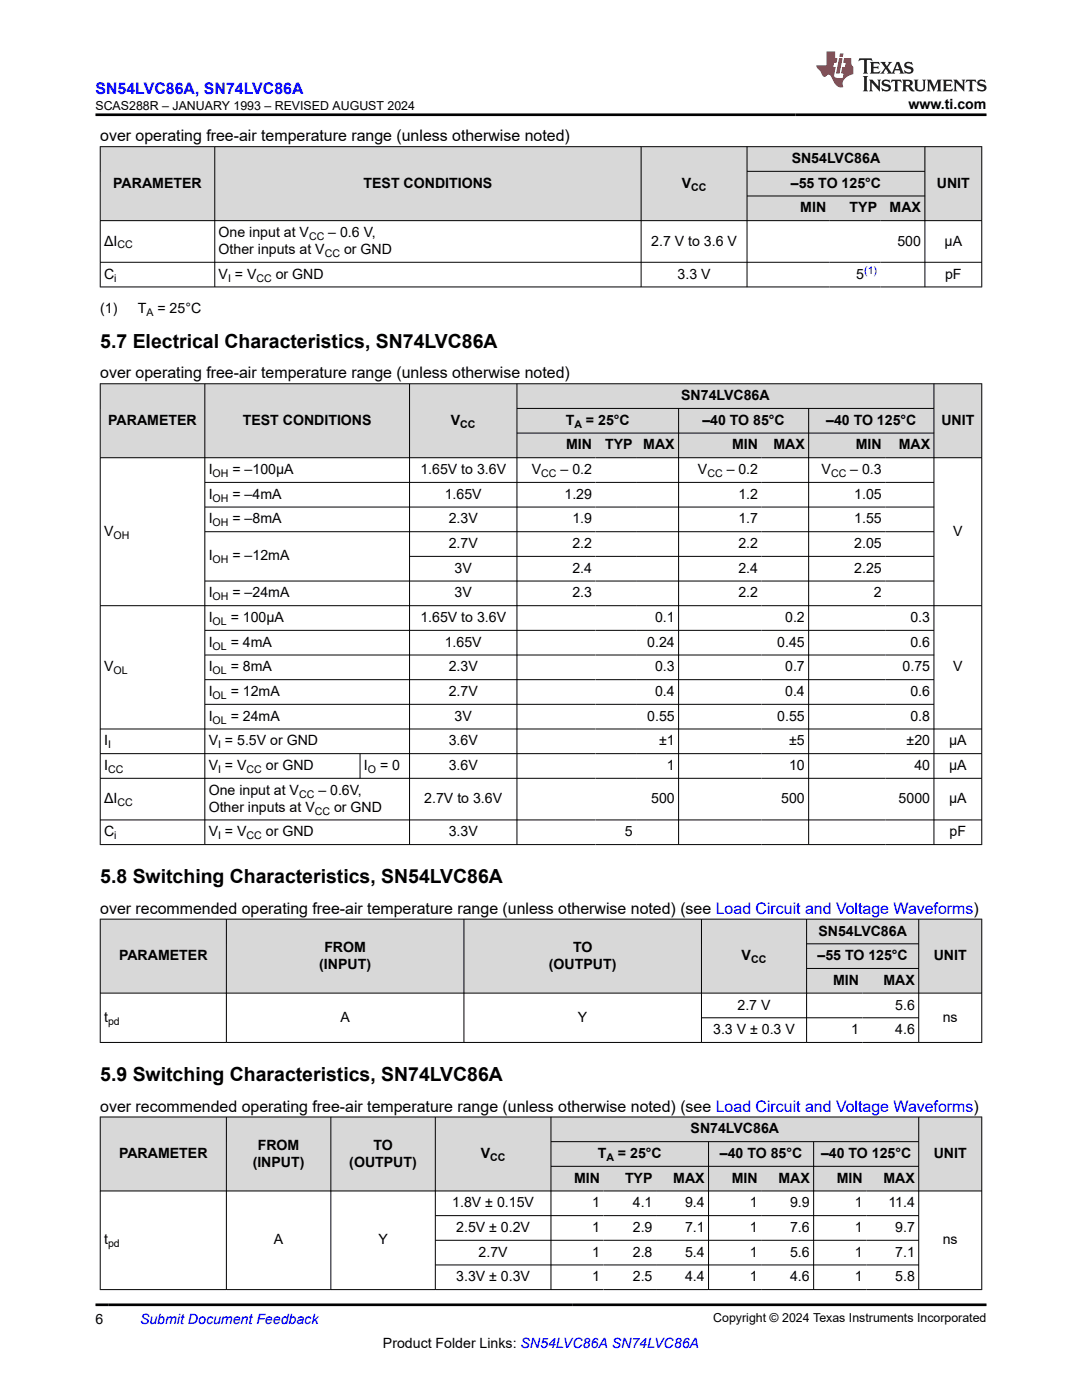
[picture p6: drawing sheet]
<svg xmlns="http://www.w3.org/2000/svg" width="216mm" height="279mm" viewBox="0 0 216 279" stroke-linecap="round" stroke-linejoin="round" font-family="sans-serif">
<defs><g id="words">
<g font-size="3.9">
<text x="20" y="69.4">5.7 Electrical Characteristics, SN74LVC86A</text>
<text x="20" y="176.2">5.8 Switching Characteristics, SN54LVC86A</text>
<text x="20" y="215.7">5.9 Switching Characteristics, SN74LVC86A</text>
</g>
<text font-size="3.2" fill="#00f" x="19" y="18.7">SN54LVC86A, SN74LVC86A</text>
<g font-size="3.2">
<text x="20" y="28.2">over operating free-air temperature range (unless otherwise noted)</text>
<text x="20" y="75.5">over operating free-air temperature range (unless otherwise noted)</text>
<text x="20" y="182.4">over recommended operating free-air temperature range (unless otherwise noted) (see Load Circuit and Voltage Waveforms)</text>
<text x="20" y="221.9">over recommended operating free-air temperature range (unless otherwise noted) (see Load Circuit and Voltage Waveforms)</text>
</g>
<g font-size="2.8">
<text x="181.3" y="21.8">www.ti.com</text>
<text x="158" y="32.5">SN54LVC86A</text>
<text x="22.6" y="37.5">PARAMETER</text>
<text x="72.5" y="37.5">TEST CONDITIONS</text>
<text x="136" y="37.5">V</text>
<text x="157.8" y="37.5">–55 TO 125°C</text>
<text x="186.9" y="37.5">UNIT</text>
<text x="43.6" y="47.3">One input at V</text>
<text x="65.5" y="47.3">– 0.6 V,</text>
<text x="159.7" y="42.4">MIN</text>
<text x="169.5" y="42.4">TYP</text>
<text x="177.5" y="42.4">MAX</text>
<text x="20.8" y="49">ΔI</text>
<text x="43.6" y="50.7">Other inputs at V</text>
<text x="68.6" y="50.7">or GND</text>
<text x="129.9" y="49">2.7 V to 3.6 V</text>
<text x="179.1" y="49">500</text>
<text x="188.5" y="49">μA</text>
<text x="20.8" y="55.6">C</text>
<text x="43.6" y="55.6">V = V</text>
<text x="55" y="55.6">or GND</text>
<text x="135.2" y="55.6">3.3 V</text>
<text x="170.9" y="55.6">5</text>
<text x="188.6" y="55.6">pF</text>
<text x="20" y="62.4">(1)</text>
<text x="27.5" y="62.4">T</text>
<text x="31.4" y="62.4">= 25°C</text>
<text x="135.9" y="79.9">SN74LVC86A</text>
<text x="21.6" y="84.8">PARAMETER</text>
<text x="48.4" y="84.8">TEST CONDITIONS</text>
<text x="90" y="84.8">V</text>
<text x="112.9" y="84.8">T</text>
<text x="113" y="89.7">MIN</text>
<text x="116.9" y="84.8">= 25°C</text>
<text x="120.7" y="89.7">TYP</text>
<text x="128.4" y="89.7">MAX</text>
<text x="140.2" y="84.8">–40 TO 85°C</text>
<text x="146.1" y="89.7">MIN</text>
<text x="154.3" y="89.7">MAX</text>
<text x="164.8" y="84.8">–40 TO 125°C</text>
<text x="170.8" y="89.7">MIN</text>
<text x="179.3" y="89.7">MAX</text>
<text x="187.8" y="84.8">UNIT</text>
<text x="41.6" y="94.6">I</text>
<text x="46.4" y="94.6">= –100μA</text>
<text x="83.9" y="94.6">1.65V to 3.6V</text>
<text x="106.1" y="94.6">V</text>
<text x="111.8" y="94.6">– 0.2</text>
<text x="139.3" y="94.6">V</text>
<text x="145" y="94.6">– 0.2</text>
<text x="163.9" y="94.6">V</text>
<text x="169.7" y="94.6">– 0.3</text>
<text x="41.6" y="99.5">I</text>
<text x="46.4" y="99.5">= –4mA</text>
<text x="88.7" y="99.5">1.65V</text>
<text x="112.6" y="99.5">1.29</text>
<text x="147.4" y="99.5">1.2</text>
<text x="170.4" y="99.5">1.05</text>
<text x="20.8" y="106.9">V</text>
<text x="41.6" y="104.5">I</text>
<text x="46.4" y="104.5">= –8mA</text>
<text x="89.5" y="104.5">2.3V</text>
<text x="114.2" y="104.5">1.9</text>
<text x="147.4" y="104.5">1.7</text>
<text x="170.4" y="104.5">1.55</text>
<text x="190.2" y="106.9">V</text>
<text x="41.6" y="111.8">I</text>
<text x="46.4" y="111.8">= –12mA</text>
<text x="89.5" y="109.4">2.7V</text>
<text x="114.2" y="109.4">2.2</text>
<text x="147.4" y="109.4">2.2</text>
<text x="170.4" y="109.4">2.05</text>
<text x="41.6" y="119.2">I</text>
<text x="46.4" y="119.2">= –24mA</text>
<text x="90.7" y="114.3">3V</text>
<text x="90.7" y="119.2">3V</text>
<text x="114.2" y="114.3">2.4</text>
<text x="114.2" y="119.2">2.3</text>
<text x="147.4" y="114.3">2.4</text>
<text x="147.4" y="119.2">2.2</text>
<text x="170.4" y="114.3">2.25</text>
<text x="174.4" y="119.2">2</text>
<text x="41.6" y="124.2">I</text>
<text x="46" y="124.2">= 100μA</text>
<text x="83.9" y="124.2">1.65V to 3.6V</text>
<text x="130.7" y="124.2">0.1</text>
<text x="156.7" y="124.2">0.2</text>
<text x="181.7" y="124.2">0.3</text>
<text x="41.6" y="129.1">I</text>
<text x="46" y="129.1">= 4mA</text>
<text x="88.7" y="129.1">1.65V</text>
<text x="129.1" y="129.1">0.24</text>
<text x="155.1" y="129.1">0.45</text>
<text x="181.7" y="129.1">0.6</text>
<text x="20.8" y="134">V</text>
<text x="41.6" y="134">I</text>
<text x="46" y="134">= 8mA</text>
<text x="89.5" y="134">2.3V</text>
<text x="130.7" y="134">0.3</text>
<text x="156.7" y="134">0.7</text>
<text x="180.1" y="134">0.75</text>
<text x="190.2" y="134">V</text>
<text x="41.6" y="138.9">I</text>
<text x="41.6" y="143.8">I</text>
<text x="46" y="138.9">= 12mA</text>
<text x="46" y="143.8">= 24mA</text>
<text x="89.5" y="138.9">2.7V</text>
<text x="90.7" y="143.8">3V</text>
<text x="129.1" y="143.8">0.55</text>
<text x="130.7" y="138.9">0.4</text>
<text x="155.1" y="143.8">0.55</text>
<text x="156.7" y="138.9">0.4</text>
<text x="181.7" y="138.9">0.6</text>
<text x="181.7" y="143.8">0.8</text>
<text x="20.8" y="148.8">I</text>
<text x="41.6" y="148.8">V = 5.5V or GND</text>
<text x="89.5" y="148.8">3.6V</text>
<text x="131.5" y="148.8">±1</text>
<text x="157.5" y="148.8">±5</text>
<text x="180.9" y="148.8">±20</text>
<text x="189.4" y="148.8">μA</text>
<text x="20.8" y="153.7">I</text>
<text x="41.6" y="153.7">V = V</text>
<text x="53" y="153.7">or GND</text>
<text x="72.6" y="153.7">I</text>
<text x="75.8" y="153.7">= 0</text>
<text x="89.5" y="153.7">3.6V</text>
<text x="133.1" y="153.7">1</text>
<text x="157.5" y="153.7">10</text>
<text x="182.4" y="153.7">40</text>
<text x="189.4" y="153.7">μA</text>
<text x="20.8" y="160.3">ΔI</text>
<text x="41.6" y="158.6">One input at V</text>
<text x="41.6" y="162">Other inputs at V</text>
<text x="63.5" y="158.6">– 0.6V,</text>
<text x="66.7" y="162">or GND</text>
<text x="84.7" y="160.3">2.7V to 3.6V</text>
<text x="129.9" y="160.3">500</text>
<text x="155.9" y="160.3">500</text>
<text x="179.3" y="160.3">5000</text>
<text x="189.4" y="160.3">μA</text>
<text x="20.8" y="166.9">C</text>
<text x="41.6" y="166.9">V = V</text>
<text x="53" y="166.9">or GND</text>
<text x="89.5" y="166.9">3.3V</text>
<text x="124.6" y="166.9">5</text>
<text x="189.5" y="166.9">pF</text>
<text x="23.8" y="191.6">PARAMETER</text>
<text x="64.7" y="189.9">FROM</text>
<text x="114.3" y="189.9">TO</text>
<text x="148" y="191.6">V</text>
<text x="163.1" y="191.6">–55 TO 125°C</text>
<text x="163.3" y="186.7">SN54LVC86A</text>
<text x="186.3" y="191.6">UNIT</text>
<text x="63.7" y="193.3">(INPUT)</text>
<text x="109.5" y="193.3">(OUTPUT)</text>
<text x="166.3" y="196.6">MIN</text>
<text x="176.3" y="196.6">MAX</text>
<text x="20.8" y="203.9">t</text>
<text x="67.9" y="203.9">A</text>
<text x="115.3" y="203.9">Y</text>
<text x="147.2" y="201.5">2.7 V</text>
<text x="178.6" y="201.5">5.6</text>
<text x="188.1" y="203.9">ns</text>
<text x="142.3" y="206.4">3.3 V ± 0.3 V</text>
<text x="169.9" y="206.4">1</text>
<text x="178.6" y="206.4">4.6</text>
<text x="137.8" y="226.2">SN74LVC86A</text>
<text x="23.8" y="231.1">PARAMETER</text>
<text x="50.4" y="232.8">(INPUT)</text>
<text x="51.4" y="229.4">FROM</text>
<text x="69.7" y="232.8">(OUTPUT)</text>
<text x="74.5" y="229.4">TO</text>
<text x="95.9" y="231.1">V</text>
<text x="119.3" y="231.1">T</text>
<text x="123.3" y="231.1">= 25°C</text>
<text x="143.6" y="231.1">–40 TO 85°C</text>
<text x="163.8" y="231.1">–40 TO 125°C</text>
<text x="186.3" y="231.1">UNIT</text>
<text x="114.6" y="236">MIN</text>
<text x="124.7" y="236">TYP</text>
<text x="134.3" y="236">MAX</text>
<text x="146" y="236">MIN</text>
<text x="155.3" y="236">MAX</text>
<text x="167" y="236">MIN</text>
<text x="176.3" y="236">MAX</text>
<text x="90.3" y="241">1.8V ± 0.15V</text>
<text x="91" y="245.9">2.5V ± 0.2V</text>
<text x="118.2" y="241">1</text>
<text x="118.2" y="245.9">1</text>
<text x="126.3" y="241">4.1</text>
<text x="126.3" y="245.9">2.9</text>
<text x="136.7" y="241">9.4</text>
<text x="136.7" y="245.9">7.1</text>
<text x="149.6" y="241">1</text>
<text x="149.6" y="245.9">1</text>
<text x="157.7" y="241">9.9</text>
<text x="157.7" y="245.9">7.6</text>
<text x="170.6" y="241">1</text>
<text x="170.6" y="245.9">1</text>
<text x="177.3" y="241">11.4</text>
<text x="178.6" y="245.9">9.7</text>
<text x="20.8" y="248.3">t</text>
<text x="54.7" y="248.3">A</text>
<text x="75.5" y="248.3">Y</text>
<text x="95.5" y="250.8">2.7V</text>
<text x="118.2" y="250.8">1</text>
<text x="126.3" y="250.8">2.8</text>
<text x="136.7" y="250.8">5.4</text>
<text x="149.6" y="250.8">1</text>
<text x="157.7" y="250.8">5.6</text>
<text x="170.6" y="250.8">1</text>
<text x="178.6" y="250.8">7.1</text>
<text x="188.1" y="248.3">ns</text>
<text x="91" y="255.7">3.3V ± 0.3V</text>
<text x="118.2" y="255.7">1</text>
<text x="126.3" y="255.7">2.5</text>
<text x="136.7" y="255.7">4.4</text>
<text x="149.6" y="255.7">1</text>
<text x="157.7" y="255.7">4.6</text>
<text x="170.6" y="255.7">1</text>
<text x="178.6" y="255.7">5.8</text>
<text x="19" y="264.2">6</text>
<text x="76.4" y="269">Product Folder Links: SN54LVC86A SN74LVC86A</text>
</g>
<text font-size="2.8" fill="#00f" x="27.9" y="264.2">Submit Document Feedback</text>
<g font-size="2.5">
<text x="19" y="21.9">SCAS288R – JANUARY 1993 – REVISED AUGUST 2024</text>
<text x="142.3" y="263.9">Copyright © 2024 Texas Instruments Incorporated</text>
</g>
<g font-size="2.1">
<text x="137.9" y="38">CC</text>
<text x="61.7" y="47.9">CC</text>
<text x="23.4" y="49.6">CC</text>
<text x="64.8" y="51.3">CC</text>
<text x="22.8" y="56.2">i</text>
<text x="45.5" y="56.2">I</text>
<text x="51.2" y="56.2">CC</text>
<text x="29.2" y="63">A</text>
<text x="91.8" y="85.3">CC</text>
<text x="114.6" y="85.3">A</text>
<text x="42.4" y="95.2">OH</text>
<text x="108" y="95.2">CC</text>
<text x="141.2" y="95.2">CC</text>
<text x="165.8" y="95.2">CC</text>
<text x="42.4" y="100.1">OH</text>
<text x="22.6" y="107.5">OH</text>
<text x="42.4" y="105">OH</text>
<text x="42.4" y="112.4">OH</text>
<text x="42.4" y="119.8">OH</text>
<text x="42.4" y="124.7">OL</text>
<text x="42.4" y="129.6">OL</text>
<text x="22.6" y="134.6">OL</text>
<text x="42.4" y="134.6">OL</text>
<text x="42.4" y="139.5">OL</text>
<text x="21.6" y="149.3">I</text>
<text x="42.4" y="144.4">OL</text>
<text x="43.5" y="149.3">I</text>
<text x="21.6" y="154.2">CC</text>
<text x="43.5" y="154.2">I</text>
<text x="49.2" y="154.2">CC</text>
<text x="73.4" y="154.2">O</text>
<text x="23.4" y="160.9">CC</text>
<text x="59.7" y="159.2">CC</text>
<text x="22.8" y="167.5">i</text>
<text x="43.5" y="167.5">I</text>
<text x="49.2" y="167.5">CC</text>
<text x="62.8" y="162.6">CC</text>
<text x="149.9" y="192.2">CC</text>
<text x="21.6" y="204.5">pd</text>
<text x="97.8" y="231.7">CC</text>
<text x="121" y="231.7">A</text>
<text x="21.6" y="248.9">pd</text>
</g>
<text font-size="2.1" fill="#00f" x="172.4" y="54.7">(1)</text>
</g></defs>
<g fill="#d8d8d8">
<path d="M20 29.3h175.9v4.9h-175.9z" fill-rule="evenodd"/>
<path d="M20.1 29.3h22.7v14.7h-22.7z" fill-rule="evenodd"/>
<path d="M42.9 29.3h85v14.7h-85z" fill-rule="evenodd"/>
<path d="M128 29.3h21v14.7h-21z" fill-rule="evenodd"/>
<path d="M149.1 29.3h35.4v4.8h-35.4z" fill-rule="evenodd"/>
<path d="M184.6 29.3h11.2v14.7h-11.2z" fill-rule="evenodd"/>
<path d="M149.1 34.3h35.4v4.8h-35.4z" fill-rule="evenodd"/>
<path d="M149.1 39.2h16.5v4.8h-16.5z" fill-rule="evenodd"/>
<path d="M165.6 39.2h10.1v4.8h-10.1z" fill-rule="evenodd"/>
<path d="M175.7 39.2h8.8v4.8h-8.8z" fill-rule="evenodd"/>
</g>
<path d="M19.9 29.3h176.1M20 29.2v28.1M42.9 29.2v28.1M127.9 29.2v28.1M149.1 29.2v28.1M149.1 34.2h35.5M149.1 39.1h35.5M184.6 29.2v28.1M195.9 29.2v28.1M19.9 44h176.1M19.9 52.3h176.1M19.9 57.3h176.1" fill="none" stroke="#000" stroke-width=".2"/>
<g fill="#d8d8d8">
<path d="M20 76.6h175.9v4.9h-175.9z" fill-rule="evenodd"/>
<path d="M20.1 76.6h20.7v14.7h-20.7z" fill-rule="evenodd"/>
<path d="M40.9 76.6h40.8v14.7h-40.8z" fill-rule="evenodd"/>
<path d="M81.8 76.6h21.3v14.7h-21.3z" fill-rule="evenodd"/>
<path d="M103.2 76.6h83.1v4.8h-83.1z" fill-rule="evenodd"/>
<path d="M186.4 76.6h9.4v14.7h-9.4z" fill-rule="evenodd"/>
<path d="M103.2 81.6h32.1v4.8h-32.1z" fill-rule="evenodd"/>
<path d="M135.5 81.6h25.8v4.8h-25.8z" fill-rule="evenodd"/>
<path d="M161.4 81.6h24.9v4.8h-24.9z" fill-rule="evenodd"/>
<path d="M103.2 86.5h15.6v4.8h-15.6z" fill-rule="evenodd"/>
<path d="M118.8 86.5h8.1v4.8h-8.1z" fill-rule="evenodd"/>
<path d="M126.9 86.5h8.4v4.8h-8.4z" fill-rule="evenodd"/>
<path d="M135.5 86.5h16.5v4.8h-16.5z" fill-rule="evenodd"/>
<path d="M152 86.5h9.3v4.8h-9.3z" fill-rule="evenodd"/>
<path d="M161.4 86.5h15.2v4.8h-15.2z" fill-rule="evenodd"/>
<path d="M176.6 86.5h9.7v4.8h-9.7z" fill-rule="evenodd"/>
</g>
<g fill="none" stroke="#000" stroke-width=".2">
<path d="M19.9 76.6h176.1M20 76.5v92.1M40.9 76.5v92.1M81.7 76.5v92.1M103.2 76.5v92.1M186.4 76.5v92.1M195.9 76.5v92.1M19.9 91.4h176.1M40.9 96.3h145.5M103.2 81.5h83.2M103.2 86.4h83.2M135.4 81.5v87.1"/>
<path d="M161.4 81.5v87.1M40.9 101.2h145.5M40.9 106.1h145.5M40.9 116h145.5M81.7 111h104.7M19.9 120.9h176.1M40.9 125.8h145.5M40.9 130.7h145.5M40.9 135.6h145.5M19.9 145.5h176.1M19.9 150.4h176.1M19.9 155.3h176.1"/>
<path d="M40.9 140.6h145.5M71.8 150.4v5M19.9 163.6h176.1M19.9 168.6h176.1"/>
</g>
<g fill="#d8d8d8">
<path d="M20 183.4h175.9v5h-175.9z" fill-rule="evenodd"/>
<path d="M20.1 183.5h25v14.6h-25z" fill-rule="evenodd"/>
<path d="M45.2 183.5h47.3v14.6h-47.3z" fill-rule="evenodd"/>
<path d="M92.6 183.5h47.3v14.6h-47.3z" fill-rule="evenodd"/>
<path d="M140 183.5h20.9v14.6h-20.9z" fill-rule="evenodd"/>
<path d="M161 183.5h22.3v4.8h-22.3z" fill-rule="evenodd"/>
<path d="M183.4 183.5h12.4v14.6h-12.4z" fill-rule="evenodd"/>
<path d="M161 188.4h22.3v4.8h-22.3z" fill-rule="evenodd"/>
<path d="M161 193.3h11.1v4.8h-11.1z" fill-rule="evenodd"/>
<path d="M172.1 193.3h11.2v4.8h-11.2z" fill-rule="evenodd"/>
</g>
<g fill="none" stroke="#000" stroke-width=".2">
<path d="M19.9 183.4h176.1M19.9 198.2h176.1M20 183.4v24.7M45.2 183.4v24.7M92.6 183.4v24.7M140 183.4v24.7M160.9 183.4v24.7M160.9 188.4h22.5M160.9 193.3h22.5M183.3 183.4v24.7M195.9 183.4v24.7M19.9 208h176.1"/>
<path d="M140 203.1h43.4"/>
</g>
<g fill="#d8d8d8">
<path d="M20 222.9h175.9v4.9h-175.9z" fill-rule="evenodd"/>
<path d="M20.1 223h25v14.6h-25z" fill-rule="evenodd"/>
<path d="M45.2 223h20.8v14.6h-20.8z" fill-rule="evenodd"/>
<path d="M66.1 223h20.7v14.6h-20.7z" fill-rule="evenodd"/>
<path d="M86.9 223h23v14.6h-23z" fill-rule="evenodd"/>
<path d="M110 223h73.3v4.8h-73.3z" fill-rule="evenodd"/>
<path d="M183.4 223h12.4v14.6h-12.4z" fill-rule="evenodd"/>
<path d="M110 227.9h31.3v4.8h-31.3z" fill-rule="evenodd"/>
<path d="M141.4 227.9h20.9v4.8h-20.9z" fill-rule="evenodd"/>
<path d="M162.4 227.9h20.9v4.8h-20.9z" fill-rule="evenodd"/>
<path d="M110 232.8h10.4v4.8h-10.4z" fill-rule="evenodd"/>
<path d="M120.4 232.8h10.5v4.8h-10.5z" fill-rule="evenodd"/>
<path d="M130.9 232.8h10.4v4.8h-10.4z" fill-rule="evenodd"/>
<path d="M141.4 232.8h10.5v4.8h-10.5z" fill-rule="evenodd"/>
<path d="M151.9 232.8h10.4v4.8h-10.4z" fill-rule="evenodd"/>
<path d="M162.4 232.8h10.5v4.8h-10.5z" fill-rule="evenodd"/>
<path d="M172.9 232.8h10.4v4.8h-10.4z" fill-rule="evenodd"/>
</g>
<g fill="none" stroke="#000" stroke-width=".2">
<path d="M19.9 222.9h176.1M19.9 237.7h176.1M20 222.9v34.5M45.2 222.9v34.5M66 222.9v34.5M86.9 222.9v34.5M109.9 222.9v34.5M109.9 227.8h73.5M109.9 232.8h73.5M141.4 227.8v29.6M162.4 227.8v29.6M183.3 222.9v34.5"/>
<path d="M195.9 222.9v34.5M19.9 257.4h176.1M86.9 242.6h96.5M86.9 247.5h96.5M86.9 252.4h96.5"/>
</g>
<path d="M171.5 11.6l-.2 .6 .5-.2h.6v.1v2.2l-.2 .4h1l-.2-.4v-2.2v-.1h.5l.5 .2-.1-.6zM173.6 12.4l.2 .3v1.6l-.2 .4h1.9l.1-.6a1.08 1.08 0 0 1-1.3 .2v-.7h.6l.4 .2v-.7l-.4 .2h-.6v-.5l.2-.2a1 1 0 0 1 1 .3l-.1-.5zM175.7 12.4l.9 1.1-1 1.2h.9l-.2-.2 .5-.8 .4 .8-.2 .2h1.6l-.2-.2 .2-.5h.9l.1 .5-.1 .2h.9l-.2-.4-.8-1.9h-.5l-.9 2.1-.9-1.1 .9-1h-.8l.2 .2-.4 .6-.4-.6 .2-.2zM179 12.8l.4 1h-.7zM180.7 12.5a.65 .65 0 0 0-.2 .7 .65 .65 0 0 0 .6 .5l.6 .1 .1 .3a.79 .79 0 0 1-.7 .4 .79 .79 0 0 1-.7-.5l.1 .7 .2-.1a.93 .93 0 0 0 1.1 0 .93 .93 0 0 0 .4-.9 1.46 1.46 0 0 0-1.2-.6l-.1-.3a1.09 1.09 0 0 1 1.2 .2l-.2-.6-.1 .1-.5-.2zM172.2 15.2l.2 .4v2.2l-.2 .4h1l-.2-.4v-2.2l.2-.4zM173.4 15.9l.2 .4v1.5l-.2 .4h.8l-.3-.4 .1-1.3 1.6 1.8v-2l.2-.4h-.7l.1 .2 .1 1.1-1.2-1.3zM176.2 16a.65 .65 0 0 0-.2 .8 .65 .65 0 0 0 .6 .4l.6 .2 .1 .2a.79 .79 0 0 1-.7 .4 .79 .79 0 0 1-.7-.5l.1 .7 .2-.1a.93 .93 0 0 0 1.1 .1 .93 .93 0 0 0 .4-1 1.46 1.46 0 0 0-1.2-.5l-.1-.4a1.09 1.09 0 0 1 1.2 .2l-.1-.6-.2 .1-.5-.1zM177.9 15.9l-.1 .6a.63 .63 0 0 1 .8-.3v1.6l-.3 .4h1l-.2-.4v-1.6a.66 .66 0 0 1 .8 .3l-.1-.6zM180 15.9l.2 .4v1.5l-.2 .4h1l-.2-.2-.1-.7h.5l.1 .2a.79 .79 0 0 0 1.2 .6l-1-.9a.61 .61 0 0 0 .6-.6 .61 .61 0 0 0-.5-.7zM180.8 16.2h.1a.47 .47 0 0 1 .5 .1 .47 .47 0 0 1 .1 .5l-.1 .1-.7 .1zM182.3 15.9l.2 .2a2.27 2.27 0 0 0 .4 2 1.04 1.04 0 0 0 1.7-.7v-1.3l.2-.2h-.8l.2 .4v1.1a.6 .6 0 0 1-.6 .6 .6 .6 0 0 1-.6-.6v-1.1l.3-.4zM184.9 15.9l.2 .4v1.5l-.2 .4h.8l-.3-.4v-1.4l.9 1.9 .9-1.9v1.4l-.3 .4h1l-.2-.4v-1.5l.2-.4h-.8l-.7 1.5-.6-1.5zM188.1 15.9l.2 .4v1.5l-.2 .4h1.9l.1-.6a1.09 1.09 0 0 1-1.3 .2v-.7h.6l.4 .2v-.6l-.4 .2h-.6v-.6l.2-.1a1.01 1.01 0 0 1 1 .3l-.1-.6zM190.2 15.9l.3 .4v1.5l-.3 .4h.8l-.2-.4v-1.3l1.6 1.8v-2l.2-.4h-.7l.2 .2v1.1l-1.2-1.3zM192.8 15.9l-.1 .6a.63 .63 0 0 1 .8-.3v1.6l-.3 .4h1l-.2-.4v-1.6a.66 .66 0 0 1 .8 .3l-.1-.6zM195.2 16a.65 .65 0 0 0-.2 .8 .65 .65 0 0 0 .6 .4l.6 .2 .2 .2a.79 .79 0 0 1-.7 .4 .79 .79 0 0 1-.7-.5l.1 .7 .2-.1a.93 .93 0 0 0 1 .1 .93 .93 0 0 0 .5-1 1.46 1.46 0 0 0-1.3-.5v-.4a1.09 1.09 0 0 1 1.2 .2l-.2-.6-.2 .1-.5-.1z" fill="#231f20"/>
<path d="M164.9 10.3v2.7h-2l.1 .4 .8 1a.95 .95 0 0 0 1 .9 .59 .59 0 0 1 .5-.4 .59 .59 0 0 1 .5 .3l.4 .8a1.59 1.59 0 0 0 2.1 1.4 1.61 1.61 0 0 1 1-2.3l1-.3-.1-1.5a1.59 1.59 0 0 1-.3-1.7h-1.5l-.2 .9h.6l-.2 .9h-.5l-.2 .9v.3l.4 .1-.1 .9h-.7a.73 .73 0 0 1-1-.7l.3-1.5h-.5l.1-.9h.5l.2-.9h-.5v-1.3zM167.4 11.6l-.6 3.1h.7l.6-3.1zM167.6 10.7l-.1 .6h.7l.1-.6z" fill="#ed1c24"/>
<path d="M19 22.9h177.8M19 260.4h177.8" fill="none" stroke="#000" stroke-width=".53"/>
<use href="#words"/>
</svg>
